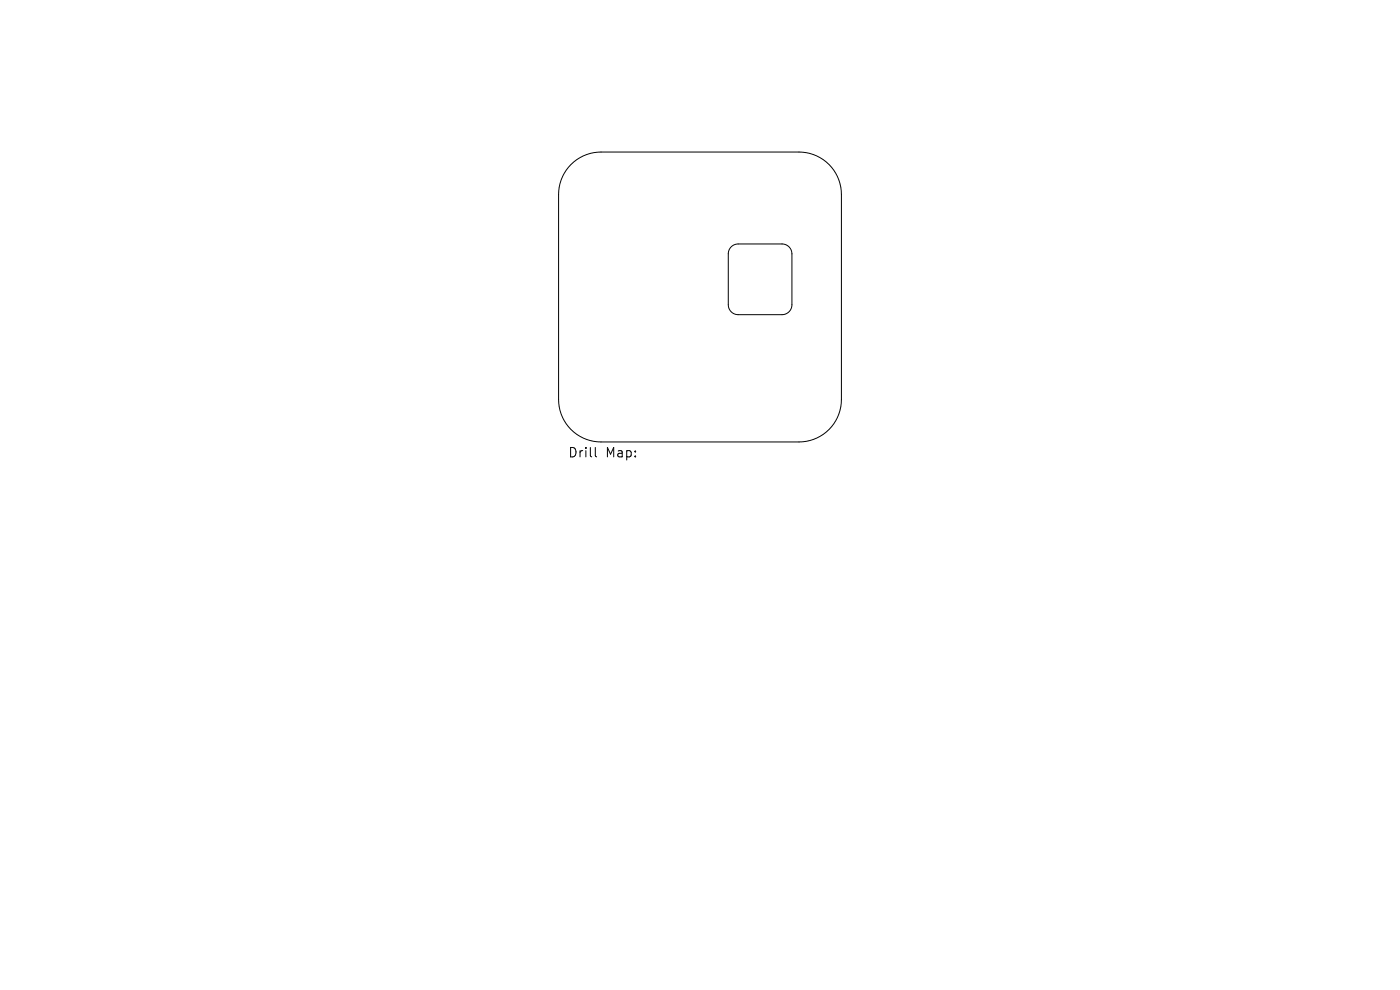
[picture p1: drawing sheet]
<svg xmlns="http://www.w3.org/2000/svg" width="297mm" height="210mm" viewBox="0 0 297 210" stroke-linecap="round" stroke-linejoin="round" font-family="sans-serif">
<defs><g id="words">
<g font-size="2.8">
<text x="120.4" y="97.3">Drill</text>
<text x="128.5" y="97.3">Map:</text>
</g>
</g></defs>
<path d="M121.1 34.9a9 9 0 0 1 6.4-2.6h42a9 9 0 0 1 9 9v43.5a9 9 0 0 1-9 9h-42a9 9 0 0 1-9-9v-43.5a9 9 0 0 1 2.6-6.4zM155.1 52.4l.6-.5 .7-.1h9.5a2.1 2.1 0 0 1 2.1 2.1v10.8a2.1 2.1 0 0 1-2.1 2.1h-9.3a2.1 2.1 0 0 1-2.1-2.1v-11l.2-.7zM126.3 94.9v1.7l.3 .3" fill="none" stroke="#000" stroke-width=".21"/>
<use href="#words"/>
</svg>
